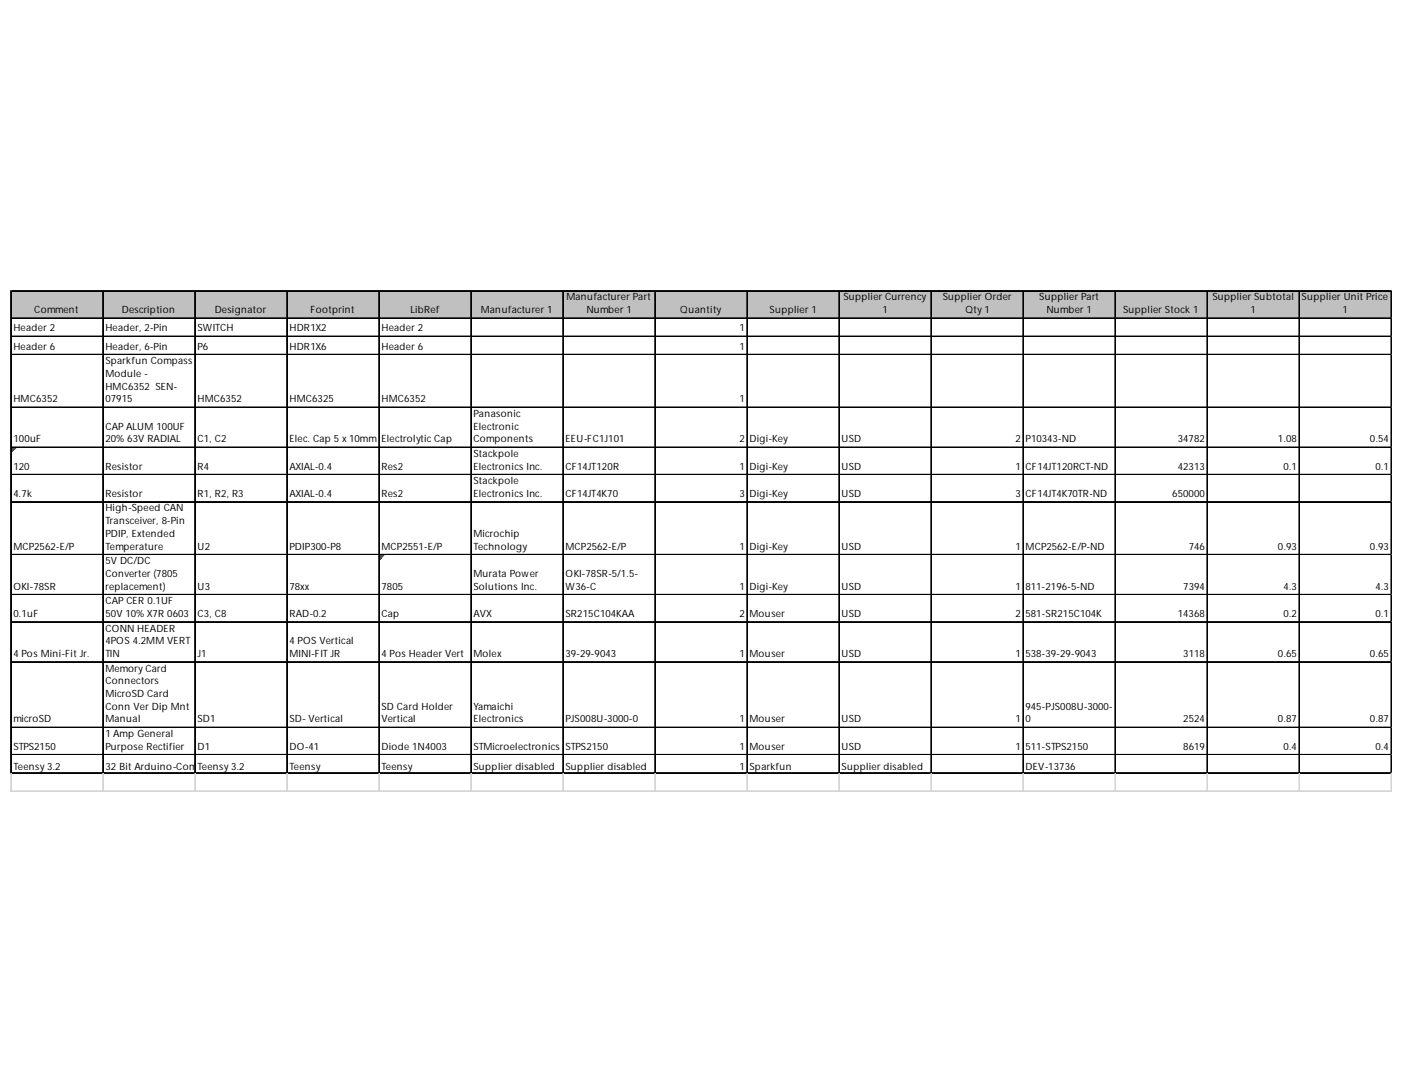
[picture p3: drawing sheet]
<svg xmlns="http://www.w3.org/2000/svg" width="279mm" height="216mm" viewBox="0 0 279 216" stroke-linecap="round" stroke-linejoin="round" font-family="sans-serif">
<defs><g id="words">
<g font-size="2">
<text x="112.7" y="59.8">Manufacturer Part</text>
<text x="167.8" y="59.8">Supplier Currency</text>
<text x="187.6" y="59.8">Supplier Order</text>
<text x="206.8" y="59.8">Supplier Part</text>
<text x="241.3" y="59.8">Supplier Subtotal</text>
<text x="259" y="59.8">Supplier Unit Price</text>
<text x="2.7" y="65.9">Header 2</text>
<text x="6.8" y="62.3">Comment</text>
<text x="21" y="65.9">Header, 2-Pin</text>
<text x="24.2" y="62.3">Description</text>
<text x="39.3" y="65.9">SWITCH</text>
<text x="42.7" y="62.3">Designator</text>
<text x="57.6" y="65.9">HDR1X2</text>
<text x="61.8" y="62.3">Footprint</text>
<text x="75.9" y="65.9">Header 2</text>
<text x="81.7" y="62.3">LibRef</text>
<text x="95.7" y="62.3">Manufacturer 1</text>
<text x="116.7" y="62.3">Number 1</text>
<text x="135.4" y="62.3">Quantity</text>
<text x="147.2" y="65.9">1</text>
<text x="153.1" y="62.3">Supplier 1</text>
<text x="175.6" y="62.3">1</text>
<text x="192.1" y="62.3">Qty 1</text>
<text x="208.3" y="62.3">Number 1</text>
<text x="223.5" y="62.3">Supplier Stock 1</text>
<text x="248.9" y="62.3">1</text>
<text x="267.2" y="62.3">1</text>
<text x="2.7" y="69.6">Header 6</text>
<text x="21" y="69.6">Header, 6-Pin</text>
<text x="39.3" y="69.6">P6</text>
<text x="57.6" y="69.6">HDR1X6</text>
<text x="75.9" y="69.6">Header 6</text>
<text x="147.2" y="69.6">1</text>
<text x="21" y="72.5">Sparkfun Compass</text>
<text x="21" y="75">Module -</text>
<text x="21" y="77.5">HMC6352 SEN-</text>
<text x="2.7" y="80.1">HMC6352</text>
<text x="21" y="80.1">07915</text>
<text x="39.3" y="80.1">HMC6352</text>
<text x="57.6" y="80.1">HMC6325</text>
<text x="75.9" y="80.1">HMC6352</text>
<text x="94.2" y="83">Panasonic</text>
<text x="147.2" y="80.1">1</text>
<text x="2.7" y="88">100uF</text>
<text x="21" y="85.5">CAP ALUM 100UF</text>
<text x="21" y="88">20% 63V RADIAL</text>
<text x="39.3" y="88">C1, C2</text>
<text x="57.6" y="88">Elec. Cap 5 x 10mm</text>
<text x="75.9" y="88">Electrolytic Cap</text>
<text x="94.2" y="85.5">Electronic</text>
<text x="94.2" y="88">Components</text>
<text x="112.5" y="88">EEU-FC1J101</text>
<text x="147.2" y="88">2</text>
<text x="149.2" y="88">Digi-Key</text>
<text x="167.5" y="88">USD</text>
<text x="202.1" y="88">2</text>
<text x="204.1" y="88">P10343-ND</text>
<text x="234.4" y="88">34782</text>
<text x="254.3" y="88">1.08</text>
<text x="272.6" y="88">0.54</text>
<text x="2.7" y="93.4">120</text>
<text x="21" y="93.4">Resistor</text>
<text x="39.3" y="93.4">R4</text>
<text x="57.6" y="93.4">AXIAL-0.4</text>
<text x="75.9" y="93.4">Res2</text>
<text x="94.2" y="90.9">Stackpole</text>
<text x="94.2" y="93.4">Electronics Inc.</text>
<text x="112.5" y="93.4">CF14JT120R</text>
<text x="147.2" y="93.4">1</text>
<text x="149.2" y="93.4">Digi-Key</text>
<text x="167.5" y="93.4">USD</text>
<text x="202.1" y="93.4">1</text>
<text x="204.1" y="93.4">CF14JT120RCT-ND</text>
<text x="234.4" y="93.4">42313</text>
<text x="255.4" y="93.4">0.1</text>
<text x="273.7" y="93.4">0.1</text>
<text x="2.7" y="98.9">4.7k</text>
<text x="21" y="98.9">Resistor</text>
<text x="21" y="101.8">High-Speed CAN</text>
<text x="39.3" y="98.9">R1, R2, R3</text>
<text x="57.6" y="98.9">AXIAL-0.4</text>
<text x="75.9" y="98.9">Res2</text>
<text x="94.2" y="96.3">Stackpole</text>
<text x="94.2" y="98.9">Electronics Inc.</text>
<text x="112.5" y="98.9">CF14JT4K70</text>
<text x="147.2" y="98.9">3</text>
<text x="149.2" y="98.9">Digi-Key</text>
<text x="167.5" y="98.9">USD</text>
<text x="202.1" y="98.9">3</text>
<text x="204.1" y="98.9">CF14JT4K70TR-ND</text>
<text x="233.3" y="98.9">650000</text>
<text x="21" y="104.3">Transceiver, 8-Pin</text>
<text x="21" y="106.8">PDIP, Extended</text>
<text x="94.2" y="106.8">Microchip</text>
<text x="2.7" y="109.4">MCP2562-E/P</text>
<text x="21" y="109.4">Temperature</text>
<text x="21" y="112.3">5V DC/DC</text>
<text x="39.3" y="109.4">U2</text>
<text x="57.6" y="109.4">PDIP300-P8</text>
<text x="75.9" y="109.4">MCP2551-E/P</text>
<text x="94.2" y="109.4">Technology</text>
<text x="112.5" y="109.4">MCP2562-E/P</text>
<text x="147.2" y="109.4">1</text>
<text x="149.2" y="109.4">Digi-Key</text>
<text x="167.5" y="109.4">USD</text>
<text x="202.1" y="109.4">1</text>
<text x="204.1" y="109.4">MCP2562-E/P-ND</text>
<text x="236.6" y="109.4">746</text>
<text x="254.3" y="109.4">0.93</text>
<text x="272.6" y="109.4">0.93</text>
<text x="2.7" y="117.3">OKI-78SR</text>
<text x="21" y="114.8">Converter (7805</text>
<text x="21" y="117.3">replacement)</text>
<text x="39.3" y="117.3">U3</text>
<text x="57.6" y="117.3">78xx</text>
<text x="75.9" y="117.3">7805</text>
<text x="94.2" y="114.8">Murata Power</text>
<text x="94.2" y="117.3">Solutions Inc.</text>
<text x="112.5" y="114.8">OKI-78SR-5/1.5-</text>
<text x="112.5" y="117.3">W36-C</text>
<text x="147.2" y="117.3">1</text>
<text x="149.2" y="117.3">Digi-Key</text>
<text x="167.5" y="117.3">USD</text>
<text x="202.1" y="117.3">1</text>
<text x="204.1" y="117.3">811-2196-5-ND</text>
<text x="235.5" y="117.3">7394</text>
<text x="255.4" y="117.3">4.3</text>
<text x="273.7" y="117.3">4.3</text>
<text x="2.7" y="122.8">0.1uF</text>
<text x="21" y="120.2">CAP CER 0.1UF</text>
<text x="21" y="122.8">50V 10% X7R 0603</text>
<text x="21" y="125.7">CONN HEADER</text>
<text x="39.3" y="122.8">C3, C8</text>
<text x="57.6" y="122.8">RAD-0.2</text>
<text x="75.9" y="122.8">Cap</text>
<text x="94.2" y="122.8">AVX</text>
<text x="112.5" y="122.8">SR215C104KAA</text>
<text x="147.2" y="122.8">2</text>
<text x="149.2" y="122.8">Mouser</text>
<text x="167.5" y="122.8">USD</text>
<text x="202.1" y="122.8">2</text>
<text x="204.1" y="122.8">581-SR215C104K</text>
<text x="234.4" y="122.8">14368</text>
<text x="255.4" y="122.8">0.2</text>
<text x="273.7" y="122.8">0.1</text>
<text x="2.7" y="130.7">4 Pos Mini-Fit Jr.</text>
<text x="21" y="128.2">4POS 4.2MM VERT</text>
<text x="21" y="130.7">TIN</text>
<text x="39.3" y="130.7">J1</text>
<text x="57.6" y="128.2">4 POS Vertical</text>
<text x="57.6" y="130.7">MINI-FIT JR</text>
<text x="75.9" y="130.7">4 Pos Header Vert</text>
<text x="94.2" y="130.7">Molex</text>
<text x="112.5" y="130.7">39-29-9043</text>
<text x="147.2" y="130.7">1</text>
<text x="149.2" y="130.7">Mouser</text>
<text x="167.5" y="130.7">USD</text>
<text x="202.1" y="130.7">1</text>
<text x="204.1" y="130.7">538-39-29-9043</text>
<text x="235.5" y="130.7">3118</text>
<text x="254.3" y="130.7">0.65</text>
<text x="272.6" y="130.7">0.65</text>
<text x="21" y="133.6">Memory Card</text>
<text x="21" y="136.2">Connectors</text>
<text x="2.7" y="143.8">microSD</text>
<text x="21" y="138.7">MicroSD Card</text>
<text x="21" y="141.2">Conn Ver Dip Mnt</text>
<text x="21" y="143.8">Manual</text>
<text x="39.3" y="143.8">SD1</text>
<text x="57.6" y="143.8">SD- Vertical</text>
<text x="75.9" y="141.2">SD Card Holder</text>
<text x="75.9" y="143.8">Vertical</text>
<text x="94.2" y="141.2">Yamaichi</text>
<text x="94.2" y="143.8">Electronics</text>
<text x="112.5" y="143.8">PJS008U-3000-0</text>
<text x="147.2" y="143.8">1</text>
<text x="149.2" y="143.8">Mouser</text>
<text x="167.5" y="143.8">USD</text>
<text x="202.1" y="143.8">1</text>
<text x="204.1" y="141.2">945-PJS008U-3000-</text>
<text x="204.1" y="143.8">0</text>
<text x="235.5" y="143.8">2524</text>
<text x="254.3" y="143.8">0.87</text>
<text x="272.6" y="143.8">0.87</text>
<text x="2.7" y="149.2">STPS2150</text>
<text x="21" y="146.7">1 Amp General</text>
<text x="21" y="149.2">Purpose Rectifier</text>
<text x="39.3" y="149.2">D1</text>
<text x="57.6" y="149.2">DO-41</text>
<text x="75.9" y="149.2">Diode 1N4003</text>
<text x="94.2" y="149.2">STMicroelectronics</text>
<text x="112.5" y="149.2">STPS2150</text>
<text x="147.2" y="149.2">1</text>
<text x="149.2" y="149.2">Mouser</text>
<text x="167.5" y="149.2">USD</text>
<text x="202.1" y="149.2">1</text>
<text x="204.1" y="149.2">511-STPS2150</text>
<text x="235.5" y="149.2">8619</text>
<text x="255.4" y="149.2">0.4</text>
<text x="273.7" y="149.2">0.4</text>
<text x="2.7" y="153.2">Teensy 3.2</text>
<text x="21" y="153.2">32 Bit Arduino-Com</text>
<text x="39.2" y="153.2">patible3.2crocontro</text>
<text x="39.3" y="153.2">Teensy Mi</text>
<text x="57.6" y="153.2">Tee</text>
<text x="57.7" y="153.2">llernsy</text>
<text x="75.9" y="153.2">Teensy</text>
<text x="94.2" y="153.2">Supplier disabled</text>
<text x="112.5" y="153.2">Supplier disabled</text>
<text x="147.2" y="153.2">1</text>
<text x="149.2" y="153.2">Sparkfun</text>
<text x="167.5" y="153.2">Supplier disabled</text>
<text x="204.1" y="153.2">DEV-13736</text>
</g>
</g></defs>
<path d="M2.2 58h274.8v5.4h-274.8z" fill="#c0c0c0"/>
<path d="M2.3 89.1h.9" fill="none" stroke="#008000" stroke-width=".2"/>
<path d="M2.3 89.1h.9v.2h-.9z" fill="#008000"/>
<path d="M2.3 89.3h.7" fill="none" stroke="#008000" stroke-width=".2"/>
<path d="M2.3 89.3h.7v.2h-.7z" fill="#008000"/>
<path d="M2.3 89.5h.5" fill="none" stroke="#008000" stroke-width=".2"/>
<path d="M2.3 89.5h.5v.2h-.5z" fill="#008000"/>
<path d="M2.3 89.7h.4" fill="none" stroke="#008000" stroke-width=".2"/>
<path d="M2.3 89.7h.4v.2h-.4z" fill="#008000"/>
<path d="M2.3 89.9h.2" fill="none" stroke="#008000" stroke-width=".2"/>
<path d="M2.3 89.9h.2v.1h-.2z" fill="#008000"/>
<path d="M75.5 110.5h1" fill="none" stroke="#008000" stroke-width=".2"/>
<path d="M75.5 110.5h1v.2h-1z" fill="#008000"/>
<path d="M75.5 110.7h.8" fill="none" stroke="#008000" stroke-width=".2"/>
<path d="M75.5 110.7h.8v.1h-.8z" fill="#008000"/>
<path d="M75.5 110.8h.6" fill="none" stroke="#008000" stroke-width=".2"/>
<path d="M75.5 110.8h.6v.2h-.6z" fill="#008000"/>
<path d="M75.5 111h.4" fill="none" stroke="#008000" stroke-width=".2"/>
<path d="M75.5 111h.4v.2h-.4z" fill="#008000"/>
<path d="M75.5 111.2h.2" fill="none" stroke="#008000" stroke-width=".2"/>
<path d="M75.5 111.2h.2v.2h-.2z" fill="#008000"/>
<g fill="none" stroke="#000" stroke-width=".2">
<path d="M2.1 57.8v96.1M2.2 57.8v96.1M2.3 57.8h274.7M2.3 57.9h274.7M20.4 58v95.9M20.5 58v95.9M38.7 58v95.9M38.8 58v95.9M57.1 58v95.9M75.4 58v95.9M75.5 58v95.9M93.7 58v95.9"/>
<path d="M93.8 58v95.9M112 58v95.9M112.1 58v95.9M130.3 58v95.9M130.4 58v95.9M148.6 58v95.9M148.7 58v95.9M166.9 58v95.9M167 58v95.9M185.2 58v95.9M185.3 58v95.9M203.6 58v95.9"/>
<path d="M221.9 58v95.9M222 58v95.9M240.2 58v95.9M240.3 58v95.9M258.5 58v95.9M258.6 58v95.9M276.8 58v95.9M276.9 58v95.9M2.3 63.2h274.7M2.3 63.3h274.7M2.3 66.9h274.7M2.3 67h274.7"/>
<path d="M2.3 70.5h274.7M2.3 70.6h274.7M2.3 81h274.7M2.3 81.1h274.7M2.3 88.9h274.7M2.3 89h274.7M2.3 94.4h274.7M2.3 94.5h274.7M2.3 99.8h274.7M2.3 99.9h274.7M2.3 110.3h274.7M2.3 110.4h274.7"/>
<path d="M2.3 118.3h274.7M2.3 118.4h274.7M2.3 123.7h274.7M2.3 123.8h274.7M2.3 131.7h274.7M2.3 144.7h274.7M2.3 144.8h274.7M2.3 150.1h274.7M2.3 150.2h274.7M2.3 153.7h274.7M2.3 153.8h274.7"/>
</g>
<g fill="none" stroke="#d4d4d4" stroke-width=".2">
<path d="M277 57.8h.1M2.1 153.9v3.7M2.2 153.9v3.7M20.4 153.9v3.7M20.5 153.9v3.7M38.7 153.9v3.7M38.8 153.9v3.7M57.1 153.9v3.7M75.4 153.9v3.7M75.5 153.9v3.7M93.7 153.9v3.7M93.8 153.9v3.7"/>
<path d="M112 153.9v3.7M112.1 153.9v3.7M130.3 153.9v3.7M130.4 153.9v3.7M148.6 153.9v3.7M148.7 153.9v3.7M166.9 153.9v3.7M167 153.9v3.7M185.2 153.9v3.7M185.3 153.9v3.7M203.6 153.9v3.7M221.9 153.9v3.7"/>
<path d="M222 153.9v3.7M240.2 153.9v3.7M240.3 153.9v3.7M258.5 153.9v3.7M258.6 153.9v3.7M276.8 153.9v3.7M276.9 153.9v3.7"/>
</g>
<path d="M277 57.8v.2z" fill="#d4d4d4"/>
<path d="M277 63.2h.1" fill="none" stroke="#d4d4d4" stroke-width=".2"/>
<path d="M277 63.2v.2z" fill="#d4d4d4"/>
<path d="M277 66.9h.1" fill="none" stroke="#d4d4d4" stroke-width=".2"/>
<path d="M277 66.9v.1z" fill="#d4d4d4"/>
<path d="M277 70.5h.1" fill="none" stroke="#d4d4d4" stroke-width=".2"/>
<path d="M277 70.5v.2z" fill="#d4d4d4"/>
<path d="M277 81h.1" fill="none" stroke="#d4d4d4" stroke-width=".2"/>
<path d="M277 81v.2z" fill="#d4d4d4"/>
<path d="M277 88.9h.1" fill="none" stroke="#d4d4d4" stroke-width=".2"/>
<path d="M277 88.9v.2z" fill="#d4d4d4"/>
<path d="M277 94.4h.1" fill="none" stroke="#d4d4d4" stroke-width=".2"/>
<path d="M277 94.4v.2z" fill="#d4d4d4"/>
<path d="M277 99.8h.1" fill="none" stroke="#d4d4d4" stroke-width=".2"/>
<path d="M277 99.8v.2z" fill="#d4d4d4"/>
<path d="M277 110.3h.1" fill="none" stroke="#d4d4d4" stroke-width=".2"/>
<path d="M277 110.3v.2z" fill="#d4d4d4"/>
<path d="M277 118.3h.1" fill="none" stroke="#d4d4d4" stroke-width=".2"/>
<path d="M277 118.3v.1z" fill="#d4d4d4"/>
<path d="M277 123.7h.1" fill="none" stroke="#d4d4d4" stroke-width=".2"/>
<path d="M277 123.7v.2z" fill="#d4d4d4"/>
<path d="M277 131.7h.1" fill="none" stroke="#d4d4d4" stroke-width=".2"/>
<path d="M277 131.7v.1z" fill="#d4d4d4"/>
<path d="M277 144.7h.1" fill="none" stroke="#d4d4d4" stroke-width=".2"/>
<path d="M277 144.7v.2z" fill="#d4d4d4"/>
<path d="M277 150.1h.1" fill="none" stroke="#d4d4d4" stroke-width=".2"/>
<path d="M277 150.1v.2z" fill="#d4d4d4"/>
<path d="M277 153.7h.1" fill="none" stroke="#d4d4d4" stroke-width=".2"/>
<path d="M277 153.7v.2z" fill="#d4d4d4"/>
<path d="M2.1 157.4h274.9" fill="none" stroke="#d4d4d4" stroke-width=".2"/>
<use href="#words"/>
</svg>
